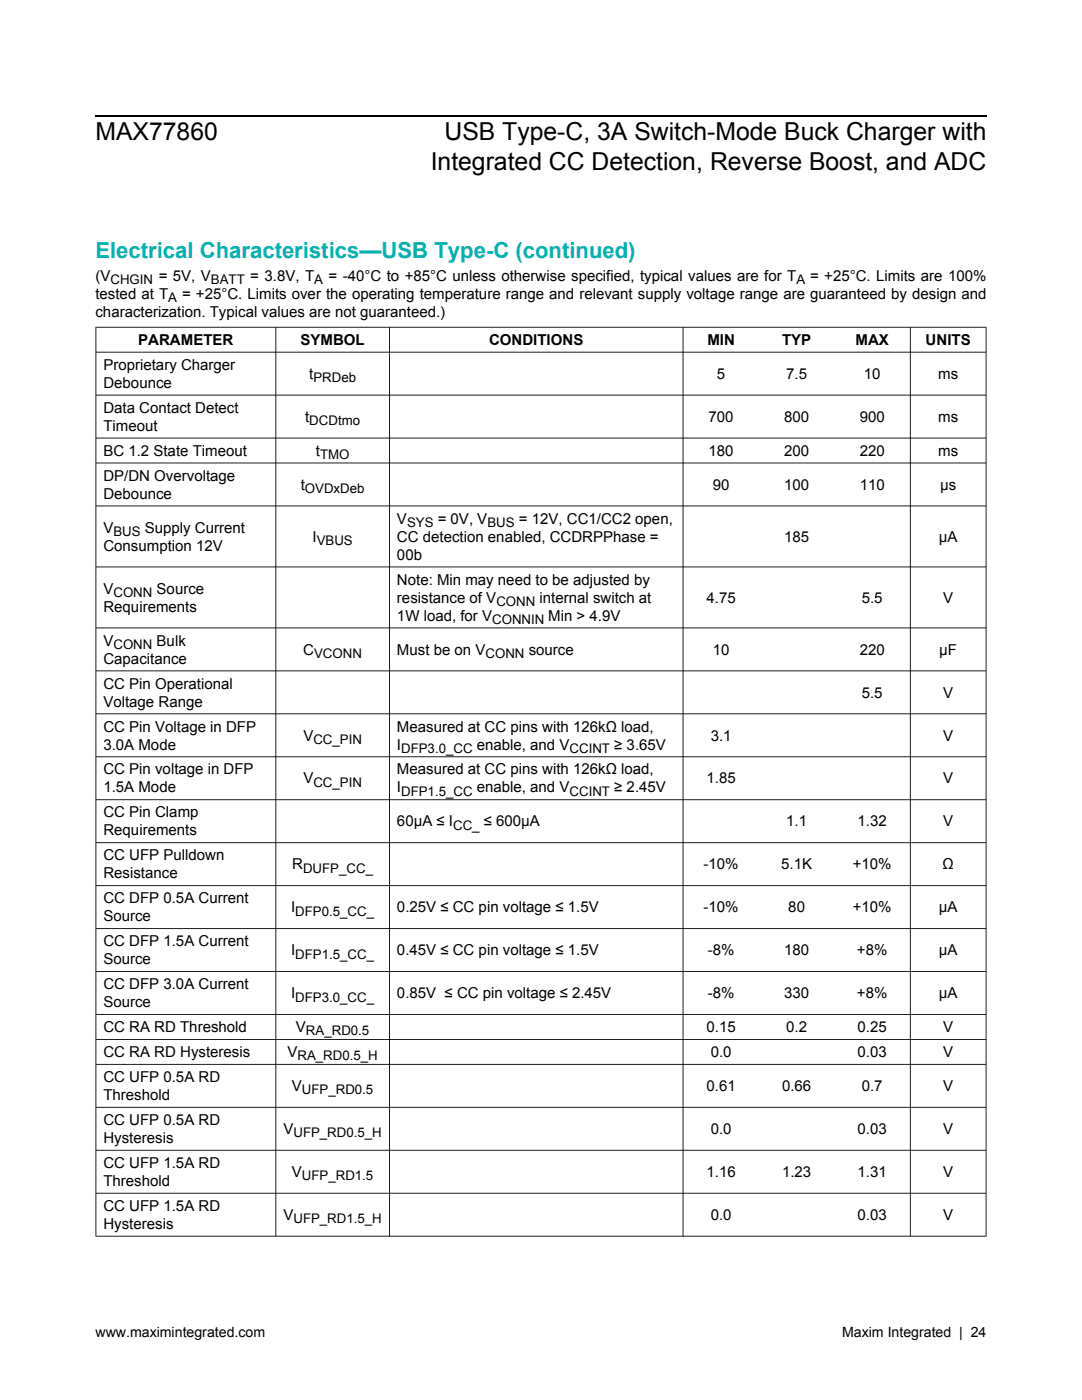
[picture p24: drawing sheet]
<svg xmlns="http://www.w3.org/2000/svg" width="216mm" height="279mm" viewBox="0 0 216 279" stroke-linecap="round" stroke-linejoin="round" font-family="sans-serif">
<defs><g id="words">
<g font-size="4.9">
<text x="19" y="27.9">MAX77860</text>
<text x="88.7" y="27.9">USB Type-C, 3A Switch-Mode Buck Charger with</text>
<text x="85.9" y="33.9">Integrated CC Detection, Reverse Boost, and ADC</text>
</g>
<text font-size="4.4" fill="#00b1b0" x="19" y="51.4">Electrical Characteristics—USB Type-C (continued)</text>
<g font-size="3">
<text x="19" y="56.1">(V</text>
<text x="19" y="59.7">tested at T</text>
<text x="19" y="63.3">characterization. Typical values are not guaranteed.)</text>
<text x="27.6" y="68.8">PARAMETER</text>
<text x="60" y="68.8">SYMBOL</text>
<text x="97.6" y="68.8">CONDITIONS</text>
<text x="141.1" y="68.8">MIN</text>
<text x="156.1" y="68.8">TYP</text>
<text x="170.7" y="68.8">MAX</text>
<text x="184.7" y="68.8">UNITS</text>
<text x="20.6" y="73.8">Proprietary Charger</text>
<text x="20.6" y="77.4">Debounce</text>
<text x="61.7" y="75.6">t</text>
<text x="143.1" y="75.6">5</text>
<text x="156.9" y="75.6">7.5</text>
<text x="172.4" y="75.6">10</text>
<text x="187.2" y="75.6">ms</text>
<text x="20.6" y="82.4">Data Contact Detect</text>
<text x="20.6" y="86">Timeout</text>
<text x="60.9" y="84.2">t</text>
<text x="141.4" y="84.2">700</text>
<text x="156.5" y="84.2">800</text>
<text x="171.5" y="84.2">900</text>
<text x="187.2" y="84.2">ms</text>
<text x="20.6" y="91">BC 1.2 State Timeout</text>
<text x="20.6" y="95.9">DP/DN Overvoltage</text>
<text x="63" y="91">t</text>
<text x="141.4" y="91">180</text>
<text x="156.5" y="91">200</text>
<text x="171.5" y="91">220</text>
<text x="187.2" y="91">ms</text>
<text x="20.6" y="99.5">Debounce</text>
<text x="60" y="97.7">t</text>
<text x="142.2" y="97.7">90</text>
<text x="156.5" y="97.7">100</text>
<text x="171.5" y="97.7">110</text>
<text x="187.6" y="97.7">µs</text>
<text x="20.6" y="106.3">V</text>
<text x="79.2" y="104.5">V</text>
<text x="20.6" y="109.9">Consumption 12V</text>
<text x="62.4" y="108.1">I</text>
<text x="79.2" y="108.1">CC detection enabled, CCDRPPhase =</text>
<text x="79.2" y="111.7">00b</text>
<text x="156.5" y="108.1">185</text>
<text x="187.3" y="108.1">µA</text>
<text x="20.6" y="118.5">V</text>
<text x="79.2" y="116.7">Note: Min may need to be adjusted by</text>
<text x="20.6" y="122.1">Requirements</text>
<text x="79.2" y="120.3">resistance of V</text>
<text x="79.2" y="123.9">1W load, for V</text>
<text x="141" y="120.3">4.75</text>
<text x="172" y="120.3">5.5</text>
<text x="188.2" y="120.3">V</text>
<text x="20.6" y="128.8">V</text>
<text x="60.5" y="130.6">C</text>
<text x="79.2" y="130.6">Must be on V</text>
<text x="142.2" y="130.6">10</text>
<text x="171.5" y="130.6">220</text>
<text x="187.4" y="130.6">µF</text>
<text x="20.6" y="132.4">Capacitance</text>
<text x="20.6" y="137.4">CC Pin Operational</text>
<text x="20.6" y="141">Voltage Range</text>
<text x="172" y="139.2">5.5</text>
<text x="188.2" y="139.2">V</text>
<text x="20.6" y="146">CC Pin Voltage in DFP</text>
<text x="20.6" y="149.6">3.0A Mode</text>
<text x="60.5" y="147.8">V</text>
<text x="79.2" y="146">Measured at CC pins with 126kΩ load,</text>
<text x="79.2" y="149.6">I</text>
<text x="141.8" y="147.8">3.1</text>
<text x="188.2" y="147.8">V</text>
<text x="20.6" y="154.6">CC Pin voltage in DFP</text>
<text x="79.2" y="154.6">Measured at CC pins with 126kΩ load,</text>
<text x="20.6" y="158.2">1.5A Mode</text>
<text x="60.5" y="156.4">V</text>
<text x="79.2" y="158.2">I</text>
<text x="141" y="156.4">1.85</text>
<text x="188.2" y="156.4">V</text>
<text x="20.6" y="163.1">CC Pin Clamp</text>
<text x="20.6" y="166.7">Requirements</text>
<text x="79.2" y="164.9">60µA ≤ I</text>
<text x="156.9" y="164.9">1.1</text>
<text x="171.1" y="164.9">1.32</text>
<text x="188.2" y="164.9">V</text>
<text x="20.6" y="171.7">CC UFP Pulldown</text>
<text x="58.3" y="173.5">R</text>
<text x="140.4" y="173.5">-10%</text>
<text x="155.9" y="173.5">5.1K</text>
<text x="170.2" y="173.5">+10%</text>
<text x="188.1" y="173.5">Ω</text>
<text x="20.6" y="175.3">Resistance</text>
<text x="20.6" y="180.3">CC DFP 0.5A Current</text>
<text x="20.6" y="183.9">Source</text>
<text x="58.1" y="182.1">I</text>
<text x="79.2" y="182.1">0.25V ≤ CC pin voltage ≤ 1.5V</text>
<text x="140.4" y="182.1">-10%</text>
<text x="157.3" y="182.1">80</text>
<text x="170.2" y="182.1">+10%</text>
<text x="187.3" y="182.1">µA</text>
<text x="20.6" y="188.8">CC DFP 1.5A Current</text>
<text x="58.1" y="190.6">I</text>
<text x="79.2" y="190.6">0.45V ≤ CC pin voltage ≤ 1.5V</text>
<text x="141.2" y="190.6">-8%</text>
<text x="156.5" y="190.6">180</text>
<text x="171" y="190.6">+8%</text>
<text x="187.3" y="190.6">µA</text>
<text x="20.6" y="192.4">Source</text>
<text x="20.6" y="197.4">CC DFP 3.0A Current</text>
<text x="20.6" y="201">Source</text>
<text x="58.1" y="199.2">I</text>
<text x="79.2" y="199.2">0.85V ≤ CC pin voltage ≤ 2.45V</text>
<text x="141.2" y="199.2">-8%</text>
<text x="156.5" y="199.2">330</text>
<text x="171" y="199.2">+8%</text>
<text x="187.3" y="199.2">µA</text>
<text x="20.6" y="206">CC RA RD Threshold</text>
<text x="59.1" y="206">V</text>
<text x="141" y="206">0.15</text>
<text x="156.9" y="206">0.2</text>
<text x="171.1" y="206">0.25</text>
<text x="188.2" y="206">V</text>
<text x="20.6" y="211">CC RA RD Hysteresis</text>
<text x="20.6" y="215.9">CC UFP 0.5A RD</text>
<text x="57.4" y="211">V</text>
<text x="141.8" y="211">0.0</text>
<text x="171.1" y="211">0.03</text>
<text x="188.2" y="211">V</text>
<text x="20.6" y="219.5">Threshold</text>
<text x="58.2" y="217.7">V</text>
<text x="141" y="217.7">0.61</text>
<text x="156.1" y="217.7">0.66</text>
<text x="172" y="217.7">0.7</text>
<text x="188.2" y="217.7">V</text>
<text x="20.6" y="224.5">CC UFP 0.5A RD</text>
<text x="56.6" y="226.3">V</text>
<text x="141.8" y="226.3">0.0</text>
<text x="171.1" y="226.3">0.03</text>
<text x="188.2" y="226.3">V</text>
<text x="20.6" y="228.1">Hysteresis</text>
<text x="20.6" y="233.1">CC UFP 1.5A RD</text>
<text x="20.6" y="236.7">Threshold</text>
<text x="58.2" y="234.9">V</text>
<text x="141" y="234.9">1.16</text>
<text x="156.1" y="234.9">1.23</text>
<text x="171.1" y="234.9">1.31</text>
<text x="188.2" y="234.9">V</text>
<text x="20.6" y="241.7">CC UFP 1.5A RD</text>
<text x="20.6" y="245.3">Hysteresis</text>
<text x="56.6" y="243.5">V</text>
<text x="141.8" y="243.5">0.0</text>
<text x="171.1" y="243.5">0.03</text>
<text x="188.2" y="243.5">V</text>
</g>
<g font-size="2.8">
<text x="19" y="266.8">www.maximintegrated.com</text>
<text x="168" y="266.8">Maxim Integrated | 24</text>
</g>
<g font-size="2.6">
<text x="22" y="56.7">CHGIN = 5V, VBATT = 3.8V, TA = -40°C to +85°C unless otherwise specified, typical values are for TA = +25°C. Limits are 100%</text>
<text x="33.6" y="60.3">A = +25°C. Limits over the operating temperature range and relevant supply voltage range are guaranteed by design and</text>
<text x="62.5" y="76.3">PRDeb</text>
<text x="61.7" y="84.8">DCDtmo</text>
<text x="63.9" y="91.6">TMO</text>
<text x="60.8" y="98.4">OVDxDeb</text>
<text x="22.6" y="107">BUS Supply Current</text>
<text x="81.2" y="105.2">SYS = 0V, VBUS = 12V, CC1/CC2 open,</text>
<text x="63.2" y="108.8">VBUS</text>
<text x="22.6" y="119.1">CONN Source</text>
<text x="98.2" y="124.5">CONNIN Min &gt; 4.9V</text>
<text x="99" y="120.9">CONN internal switch at</text>
<text x="22.6" y="129.5">CONN Bulk</text>
<text x="62.7" y="131.3">VCONN</text>
<text x="96.9" y="131.3">CONN source</text>
<text x="62.5" y="148.4">CC_PIN</text>
<text x="80" y="150.2">DFP3.0_CC enable, and VCCINT ≥ 3.65V</text>
<text x="62.5" y="157">CC_PIN</text>
<text x="80" y="158.8">DFP1.5_CC enable, and VCCINT ≥ 2.45V</text>
<text x="90.4" y="165.6">CC_ ≤ 600µA</text>
<text x="60.5" y="174.2">DUFP_CC_</text>
<text x="58.9" y="182.7">DFP0.5_CC_</text>
<text x="58.9" y="191.3">DFP1.5_CC_</text>
<text x="58.9" y="199.9">DFP3.0_CC_</text>
<text x="61.1" y="206.7">RA_RD0.5</text>
<text x="59.4" y="211.6">RA_RD0.5_H</text>
<text x="60.2" y="218.4">UFP_RD0.5</text>
<text x="58.6" y="227">UFP_RD0.5_H</text>
<text x="60.2" y="235.5">UFP_RD1.5</text>
<text x="58.6" y="244.1">UFP_RD1.5_H</text>
</g>
</g></defs>
<g fill="none" stroke="#000" stroke-width=".2">
<path d="M19 70.3h177.8M19 78.9h177.8M19 65.3h177.8M19.1 65.2v181.6M55 65.2v181.6M77.7 65.2v181.6M136.3 65.2v181.6M181.6 65.2v181.6M196.8 65.2v181.6M19 87.4h177.8M19 92.4h177.8M19 101h177.8"/>
<path d="M19 113.1h177.8M19 125.3h177.8M19 133.9h177.8M19 142.5h177.8M19 151h177.8M19 159.6h177.8M19 168.2h177.8M19 176.8h177.8M19 185.3h177.8M19 193.9h177.8M19 202.5h177.8M19 207.4h177.8"/>
<path d="M19 212.4h177.8M19 221h177.8M19 229.6h177.8M19 238.1h177.8M19 246.7h177.8"/>
</g>
<path d="M19 23.1h177.8" fill="none" stroke="#000" stroke-width=".26"/>
<use href="#words"/>
</svg>
